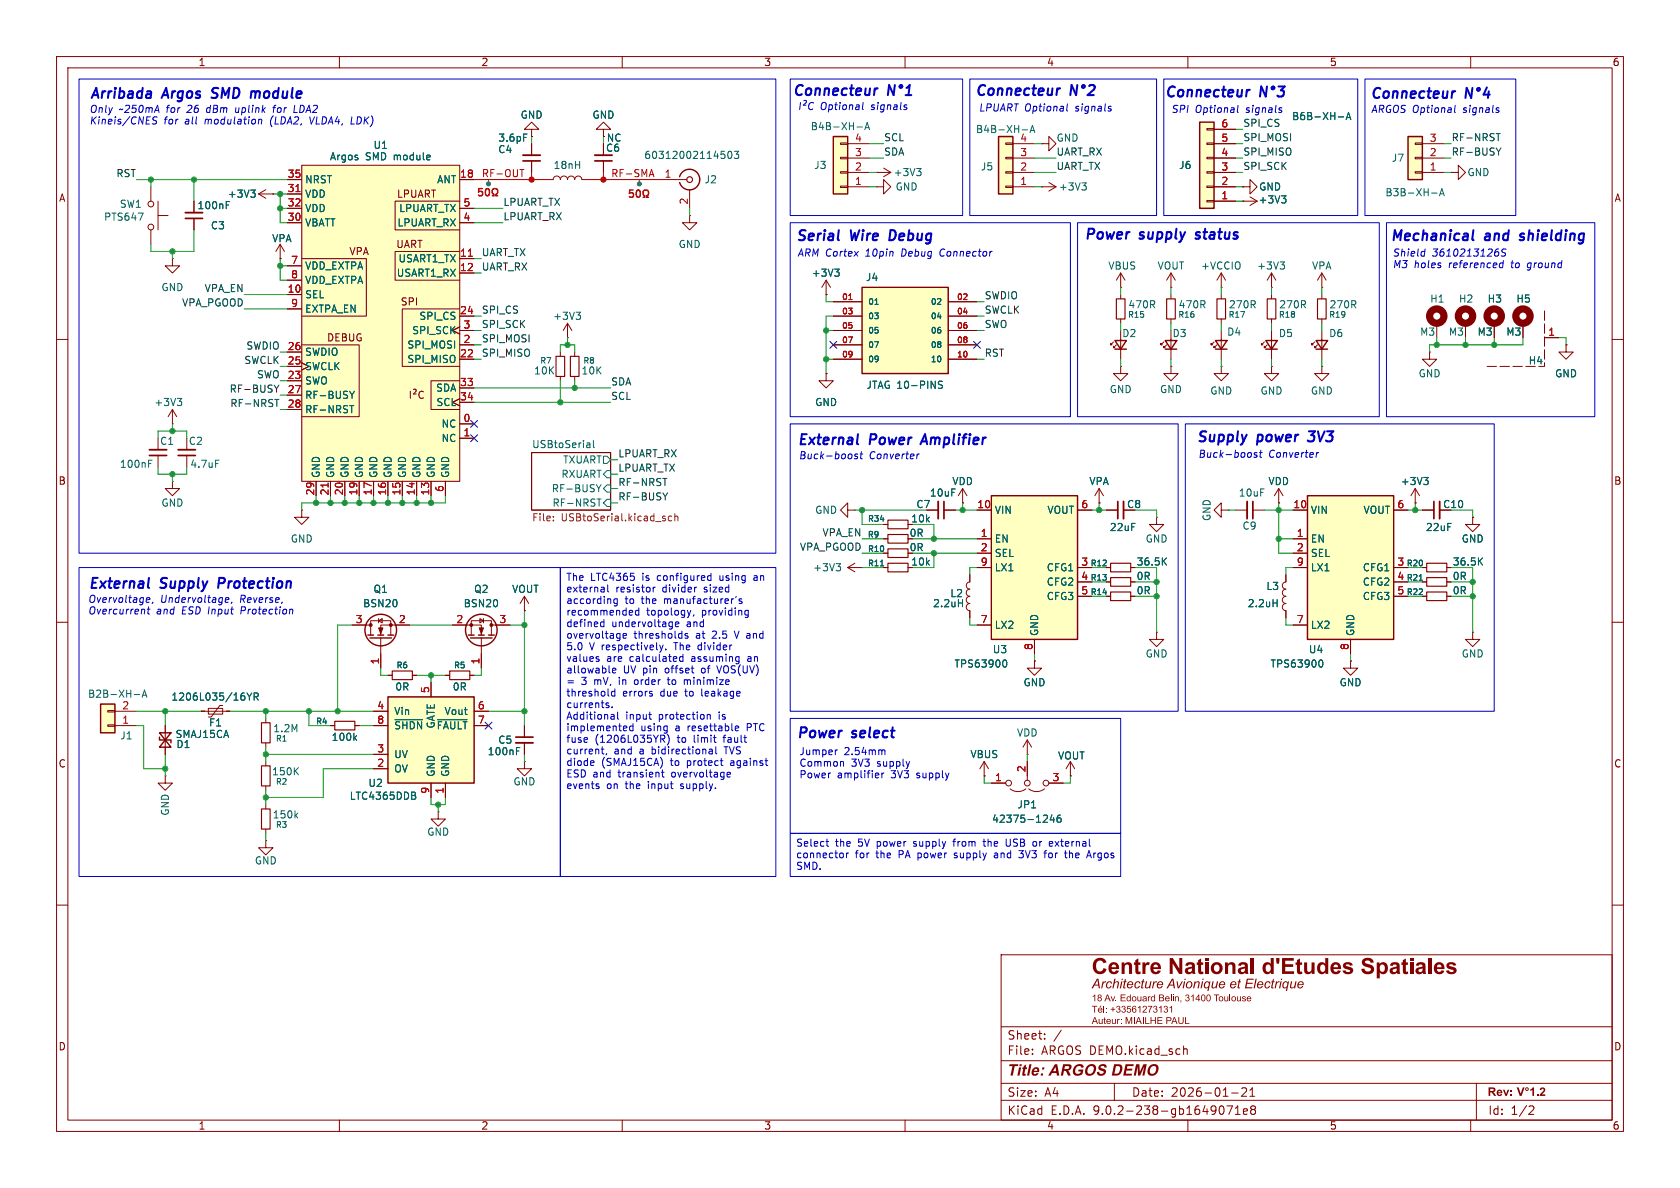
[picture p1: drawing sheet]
<svg xmlns="http://www.w3.org/2000/svg" width="297mm" height="210mm" viewBox="0 0 297 210" stroke-linecap="round" stroke-linejoin="round" font-family="sans-serif">
<defs><g id="words">
<text font-size="3.9" fill="#840000" x="193" y="173.2">Centre National d'Etudes Spatiales</text>
<text font-size="2.8" fill="#840000" x="178" y="190.9">Title: ARGOS DEMO</text>
<g font-size="2.5" fill="#0000c2">
<text x="15.7" y="17.9">Arribada</text>
<text x="28.8" y="17.9">Argos</text>
<text x="38.1" y="17.9">SMD</text>
<text x="45.7" y="17.9">module</text>
<text x="139.9" y="17.4">Connecteur</text>
<text x="172.2" y="17.4">Connecteur</text>
<text x="205.7" y="17.7">Connecteur</text>
<text x="242" y="17.9">Connecteur</text>
<text x="140.5" y="43.1">Serial</text>
<text x="150.3" y="43.1">Wire</text>
<text x="157.9" y="43.1">Debug</text>
<text x="191.5" y="42.8">Power</text>
<text x="201.4" y="42.8">supply</text>
<text x="212.1" y="42.8">status</text>
<text x="245.6" y="43.1">Mechanical</text>
<text x="262.5" y="43.1">and</text>
<text x="269.4" y="43.1">shielding</text>
<text x="140.8" y="79.2">External</text>
<text x="153.7" y="79.2">Power</text>
<text x="163.6" y="79.2">Amplifier</text>
<text x="211.4" y="78.6">Supply</text>
<text x="222.2" y="78.6">power</text>
<text x="232" y="78.6">3V3</text>
<text x="15.4" y="104.6">External</text>
<text x="28.3" y="104.6">Supply</text>
<text x="39.2" y="104.6">Protection</text>
<text x="140.7" y="131">Power</text>
<text x="150.6" y="131">select</text>
</g>
<text font-size="2.4" fill="#840000" x="193" y="175.3">Architecture Avionique et Electrique</text>
<g font-size="2.1" fill="#840000">
<text x="178" y="184">Sheet:</text>
<text x="178" y="186.7">File:</text>
<text x="184.1" y="186.7">ARGOS DEMO.kicad_sch</text>
<text x="178" y="197.3">KiCad</text>
<text x="178" y="194.1">Size:</text>
<text x="184.7" y="194.1">A4</text>
<text x="185.7" y="197.3">E.D.A.</text>
<text x="193.3" y="197.3">9.0.2-238-gb1649071e8</text>
<text x="200" y="194.1">Date:</text>
<text x="207" y="194.1">2026-01-21</text>
<text x="263" y="197.3">Id:</text>
<text x="267.1" y="197.3">1/2</text>
</g>
<g font-size="1.8" fill="#840000">
<text x="35" y="11.9">1</text>
<text x="85" y="11.9">2</text>
<text x="135" y="11.9">3</text>
<text x="185" y="11.9">4</text>
<text x="235" y="11.9">5</text>
<text x="285" y="11.9">6</text>
<text x="107" y="27">C6</text>
<text x="10.3" y="35.9">A</text>
<text x="70.1" y="35.2">LPUART</text>
<text x="285.3" y="35.9">A</text>
<text x="61.7" y="45.3">VPA</text>
<text x="70" y="44">UART</text>
<text x="70.7" y="54.2">SPI</text>
<text x="57.7" y="60.6">DEBUG</text>
<text x="10.3" y="85.9">B</text>
<text x="285.3" y="85.9">B</text>
<text x="160.7" y="95.1">0R</text>
<text x="199.1" y="90">C8</text>
<text x="255" y="90">C10</text>
<text x="160.7" y="97.6">0R</text>
<text x="10.3" y="135.9">C</text>
<text x="285.3" y="135.9">C</text>
<text x="10.3" y="185.9">D</text>
<text x="285.3" y="185.9">D</text>
<text x="35" y="199.9">1</text>
<text x="85" y="199.9">2</text>
<text x="135" y="199.9">3</text>
<text x="185" y="199.9">4</text>
<text x="235" y="199.9">5</text>
<text x="285" y="199.9">6</text>
</g>
<g font-size="1.8" fill="#0000c2">
<text x="15.7" y="20.2">Only</text>
<text x="15.7" y="22.2">Kineis/CNES</text>
<text x="21" y="20.2">~250mA</text>
<text x="29" y="22.2">for</text>
<text x="29.5" y="20.2">for</text>
<text x="32.8" y="22.2">all</text>
<text x="33.4" y="20.2">26</text>
<text x="36.4" y="22.2">modulation</text>
<text x="36.9" y="20.2">dBm</text>
<text x="42.2" y="20.2">uplink</text>
<text x="48.2" y="22.2">(LDA2,</text>
<text x="49.1" y="20.2">for</text>
<text x="53" y="20.2">LDA2</text>
<text x="55.4" y="22.2">VLDA4,</text>
<text x="62.9" y="22.2">LDK)</text>
<text x="145" y="19.7">Optional</text>
<text x="154.1" y="19.7">signals</text>
<text x="173" y="19.9">LPUART Optional</text>
<text x="190.2" y="19.9">signals</text>
<text x="207" y="20.2">SPI</text>
<text x="211.3" y="20.2">Optional</text>
<text x="220.4" y="20.2">signals</text>
<text x="242.3" y="20.2">ARGOS Optional</text>
<text x="258.7" y="20.2">signals</text>
<text x="140.9" y="45.6">ARM Cortex</text>
<text x="153.1" y="45.6">10pin</text>
<text x="159.6" y="45.6">Debug</text>
<text x="166.6" y="45.6">Connector</text>
<text x="246.1" y="45.6">Shield</text>
<text x="246.1" y="47.6">M3</text>
<text x="250" y="47.6">holes</text>
<text x="253.2" y="45.6">3610213126S</text>
<text x="256.2" y="47.6">referenced</text>
<text x="267.4" y="47.6">to</text>
<text x="270.5" y="47.6">ground</text>
<text x="141.1" y="81.4">Buck-boost</text>
<text x="153.6" y="81.4">Converter</text>
<text x="211.8" y="81.1">Buck-boost</text>
<text x="224.2" y="81.1">Converter</text>
<text x="15.5" y="106.8">Overvoltage,</text>
<text x="28.4" y="106.8">Undervoltage,</text>
<text x="42.5" y="106.8">Reverse,</text>
<text x="100" y="103">The</text>
<text x="100" y="105.1">external</text>
<text x="100" y="107.1">according</text>
<text x="104.4" y="103">LTC4365</text>
<text x="108.9" y="105.1">resistor</text>
<text x="110.5" y="107.1">to</text>
<text x="113.5" y="107.1">the</text>
<text x="113.7" y="103">is</text>
<text x="116.5" y="103">configured</text>
<text x="117.2" y="105.1">divider</text>
<text x="117.7" y="107.1">manufacturer's</text>
<text x="124.8" y="105.1">sized</text>
<text x="127.7" y="103">using</text>
<text x="133.9" y="103">an</text>
<text x="15.5" y="108.8">Overcurrent</text>
<text x="27.6" y="108.8">and</text>
<text x="32.3" y="108.8">ESD Input</text>
<text x="43.1" y="108.8">Protection</text>
<text x="100" y="109.1">recommended</text>
<text x="100" y="111.2">defined</text>
<text x="100" y="113.2">overvoltage</text>
<text x="108.1" y="111.2">undervoltage</text>
<text x="112.1" y="113.2">thresholds</text>
<text x="114.3" y="109.1">topology,</text>
<text x="121.5" y="111.2">and</text>
<text x="123.2" y="113.2">at</text>
<text x="124.2" y="109.1">providing</text>
<text x="126.2" y="113.2">2.5</text>
<text x="130.4" y="113.2">V and</text>
<text x="100" y="115.3">5.0</text>
<text x="100" y="117.3">values</text>
<text x="100" y="119.4">allowable</text>
<text x="104.2" y="115.3">V respectively.</text>
<text x="107.2" y="117.3">are</text>
<text x="110.2" y="119.4">UV pin</text>
<text x="111.4" y="117.3">calculated</text>
<text x="117.9" y="119.4">offset</text>
<text x="119.5" y="115.3">The</text>
<text x="122.5" y="117.3">assuming</text>
<text x="123.9" y="115.3">divider</text>
<text x="124.5" y="119.4">of</text>
<text x="127.5" y="119.4">VOS(UV)</text>
<text x="132.6" y="117.3">an</text>
<text x="100" y="121.4">=</text>
<text x="100" y="123.5">threshold</text>
<text x="100" y="125.5">currents.</text>
<text x="102.8" y="121.4">3</text>
<text x="105.1" y="121.4">mV,</text>
<text x="109.7" y="121.4">in</text>
<text x="110.1" y="123.5">errors</text>
<text x="112.6" y="121.4">order</text>
<text x="116.9" y="123.5">due</text>
<text x="118.7" y="121.4">to</text>
<text x="121.4" y="123.5">to</text>
<text x="121.8" y="121.4">minimize</text>
<text x="124.5" y="123.5">leakage</text>
<text x="100" y="127.5">Additional</text>
<text x="100" y="129.6">implemented</text>
<text x="100" y="131.6">fuse</text>
<text x="105.2" y="131.6">(1206L035YR)</text>
<text x="110.6" y="127.5">input</text>
<text x="113.3" y="129.6">using</text>
<text x="116.6" y="127.5">protection</text>
<text x="119.5" y="129.6">a</text>
<text x="119.9" y="131.6">to</text>
<text x="121.8" y="129.6">resettable</text>
<text x="122.9" y="131.6">limit</text>
<text x="127.4" y="127.5">is</text>
<text x="128.4" y="131.6">fault</text>
<text x="132.5" y="129.6">PTC</text>
<text x="100" y="133.7">current,</text>
<text x="100" y="135.7">diode</text>
<text x="100" y="137.8">ESD and</text>
<text x="106.3" y="135.7">(SMAJ15CA)</text>
<text x="108.6" y="133.7">and</text>
<text x="109.4" y="137.8">transient</text>
<text x="113.2" y="133.7">a</text>
<text x="115.5" y="133.7">bidirectional</text>
<text x="118.7" y="135.7">to</text>
<text x="119" y="137.8">overvoltage</text>
<text x="121.7" y="135.7">protect</text>
<text x="128.6" y="133.7">TVS</text>
<text x="129.6" y="135.7">against</text>
<text x="141.2" y="133.7">Jumper</text>
<text x="141.2" y="135.8">Common</text>
<text x="141.2" y="137.8">Power</text>
<text x="148" y="137.8">amplifier</text>
<text x="149.2" y="133.7">2.54mm</text>
<text x="150.5" y="135.8">3V3</text>
<text x="155.2" y="135.8">supply</text>
<text x="157.7" y="137.8">3V3</text>
<text x="162.4" y="137.8">supply</text>
<text x="100" y="139.8">events</text>
<text x="107.2" y="139.8">on</text>
<text x="110.7" y="139.8">the</text>
<text x="114.8" y="139.8">input</text>
<text x="120.8" y="139.8">supply.</text>
<text x="140.7" y="150">Select</text>
<text x="147.7" y="150">the</text>
<text x="151.8" y="150">5V</text>
<text x="155.3" y="150">power</text>
<text x="162" y="150">supply</text>
<text x="169.2" y="150">from</text>
<text x="174.8" y="150">the</text>
<text x="178.9" y="150">USB</text>
<text x="183.9" y="150">or</text>
<text x="187" y="150">external</text>
<text x="140.7" y="152">connector</text>
<text x="140.7" y="154.1">SMD.</text>
<text x="151.2" y="152">for</text>
<text x="155" y="152">the</text>
<text x="159.2" y="152">PA power</text>
<text x="169.4" y="152">supply</text>
<text x="176.6" y="152">and</text>
<text x="181.3" y="152">3V3</text>
<text x="185.9" y="152">for</text>
<text x="189.8" y="152">the</text>
<text x="193.9" y="152">Argos</text>
</g>
<g font-size="1.8" fill="#006464">
<text x="91.9" y="21.2">GND</text>
<text x="104.6" y="21.2">GND</text>
<text x="143.2" y="23.2">B4B-XH-A</text>
<text x="172.4" y="23.7">B4B-XH-A</text>
<text x="228.3" y="21.4">B6B-XH-A</text>
<text x="58.2" y="28.5">Argos</text>
<text x="64.6" y="28.5">SMD module</text>
<text x="65.9" y="26.5">U1</text>
<text x="88" y="27.3">C4</text>
<text x="88" y="25.2">3.6pF</text>
<text x="107.2" y="25.2">NC</text>
<text x="113.8" y="28.3">60312002114503</text>
<text x="186.7" y="25.2">GND</text>
<text x="246" y="28.8">J7</text>
<text x="40.2" y="35.2">+3V3</text>
<text x="53.8" y="32.6">NRST</text>
<text x="53.8" y="35.2">VDD</text>
<text x="77.2" y="32.6">ANT</text>
<text x="97.8" y="30.1">18nH</text>
<text x="124.5" y="32.6">J2</text>
<text x="143.8" y="30.1">J3</text>
<text x="157.9" y="31.3">+3V3</text>
<text x="158.2" y="33.9">GND</text>
<text x="173.3" y="30.3">J5</text>
<text x="187.1" y="33.9">+3V3</text>
<text x="208.4" y="30.1">J6</text>
<text x="222.5" y="33.9">GND</text>
<text x="244.8" y="34.9">B3B-XH-A</text>
<text x="259.3" y="31.3">GND</text>
<text x="18.3" y="39.2">PTS647</text>
<text x="21.1" y="36.9">SW1</text>
<text x="34.8" y="37.2">100nF</text>
<text x="37.2" y="40.7">C3</text>
<text x="53.8" y="37.7">VDD</text>
<text x="53.8" y="40.2">VBATT</text>
<text x="70.2" y="40.2">LPUART_RX</text>
<text x="70.5" y="37.7">LPUART_TX</text>
<text x="222.4" y="36.2">+3V3</text>
<text x="48" y="43">VPA</text>
<text x="53.8" y="47.9">VDD_EXTPA</text>
<text x="70.3" y="46.6">USART1_TX</text>
<text x="119.9" y="44">GND</text>
<text x="195.8" y="47.9">VBUS</text>
<text x="204.5" y="47.9">VOUT</text>
<text x="212.2" y="47.9">+VCCIO</text>
<text x="222.1" y="47.9">+3V3</text>
<text x="231.9" y="47.9">VPA</text>
<text x="28.4" y="51.7">GND</text>
<text x="53.8" y="50.4">VDD_EXTPA</text>
<text x="53.8" y="52.9">SEL</text>
<text x="70" y="49.1">USART1_RX</text>
<text x="143.4" y="49.1">+3V3</text>
<text x="153" y="49.9">J4</text>
<text x="252.7" y="53.7">H1</text>
<text x="257.8" y="53.7">H2</text>
<text x="262.9" y="53.7">H3</text>
<text x="268" y="53.7">H5</text>
<text x="53.8" y="55.5">EXTPA_EN</text>
<text x="72.8" y="59.3">SPI_SCK</text>
<text x="74" y="56.7">SPI_CS</text>
<text x="97.7" y="56.7">+3V3</text>
<text x="198.3" y="59.8">D2</text>
<text x="199.4" y="54.7">470R</text>
<text x="207.2" y="59.8">D3</text>
<text x="208.3" y="54.7">470R</text>
<text x="216.8" y="59.5">D4</text>
<text x="217.2" y="54.7">270R</text>
<text x="226" y="59.8">D5</text>
<text x="226" y="54.7">270R</text>
<text x="234.9" y="59.8">D6</text>
<text x="234.9" y="54.7">270R</text>
<text x="251" y="59.5">M3</text>
<text x="256" y="59.5">M3</text>
<text x="261.1" y="59.5">M3</text>
<text x="266.2" y="59.5">M3</text>
<text x="53.8" y="63.1">SWDIO</text>
<text x="53.8" y="65.6">SWCLK</text>
<text x="71.9" y="61.8">SPI_MOSI</text>
<text x="71.9" y="64.4">SPI_MISO</text>
<text x="270.2" y="64.6">H4</text>
<text x="27.2" y="72">+3V3</text>
<text x="53.8" y="68.2">SWO</text>
<text x="53.8" y="70.7">RF-BUSY</text>
<text x="77" y="69.4">SDA</text>
<text x="77.1" y="72">SCL</text>
<text x="94.3" y="66.4">10K</text>
<text x="102.7" y="66.4">10K</text>
<text x="144" y="72">GND</text>
<text x="153.1" y="68.9">JTAG 10-PINS</text>
<text x="196.1" y="69.7">GND</text>
<text x="205" y="69.7">GND</text>
<text x="213.9" y="70">GND</text>
<text x="222.8" y="70">GND</text>
<text x="231.6" y="70">GND</text>
<text x="250.7" y="66.9">GND</text>
<text x="274.8" y="66.9">GND</text>
<text x="53.8" y="73.3">RF-NRST</text>
<text x="78" y="75.8">NC</text>
<text x="21.1" y="82.9">100nF</text>
<text x="28.2" y="78.8">C1</text>
<text x="33.3" y="78.8">C2</text>
<text x="33.5" y="82.9">4.7uF</text>
<text x="78" y="78.3">NC</text>
<text x="94" y="79.3">USBtoSerial</text>
<text x="99.5" y="82.1">TXUART</text>
<text x="28.4" y="89.8">GND</text>
<text x="56.7" y="84.6" transform="rotate(-90 56.7 84.6)">GND</text>
<text x="59.3" y="84.6" transform="rotate(-90 59.3 84.6)">GND</text>
<text x="61.8" y="84.6" transform="rotate(-90 61.8 84.6)">GND</text>
<text x="64.4" y="84.6" transform="rotate(-90 64.4 84.6)">GND</text>
<text x="66.9" y="84.6" transform="rotate(-90 66.9 84.6)">GND</text>
<text x="69.4" y="84.6" transform="rotate(-90 69.4 84.6)">GND</text>
<text x="72" y="84.6" transform="rotate(-90 72 84.6)">GND</text>
<text x="74.5" y="84.6" transform="rotate(-90 74.5 84.6)">GND</text>
<text x="77.1" y="84.6" transform="rotate(-90 77.1 84.6)">GND</text>
<text x="79.6" y="84.6" transform="rotate(-90 79.6 84.6)">GND</text>
<text x="97.5" y="87.2">RF-BUSY</text>
<text x="97.6" y="89.8">RF-NRST</text>
<text x="99.2" y="84.7">RXUART</text>
<text x="164.3" y="88">10uF</text>
<text x="168.3" y="86">VDD</text>
<text x="192.5" y="86">VPA</text>
<text x="218.9" y="88">10uF</text>
<text x="224.1" y="86">VDD</text>
<text x="247.5" y="86">+3V3</text>
<text x="144" y="91">GND</text>
<text x="161" y="92.6">10k</text>
<text x="161.9" y="90">C7</text>
<text x="175.8" y="91">VIN</text>
<text x="185.1" y="91">VOUT</text>
<text x="196.1" y="94.1">22uF</text>
<text x="214.2" y="92.2" transform="rotate(-90 214.2 92.2)">GND</text>
<text x="219.6" y="93.8">C9</text>
<text x="231.6" y="91">VIN</text>
<text x="241" y="91">VOUT</text>
<text x="252" y="94.1">22uF</text>
<text x="51.3" y="96.1">GND</text>
<text x="143.7" y="101.2">+3V3</text>
<text x="161" y="100.2">10k</text>
<text x="175.8" y="96.1">EN</text>
<text x="175.8" y="98.7">SEL</text>
<text x="175.8" y="101.2">LX1</text>
<text x="185" y="101.2">CFG1</text>
<text x="200.9" y="100.2">36.5K</text>
<text x="202.4" y="96.1">GND</text>
<text x="231.6" y="96.1">EN</text>
<text x="231.6" y="98.7">SEL</text>
<text x="231.6" y="101.2">LX1</text>
<text x="240.8" y="101.2">CFG1</text>
<text x="256.7" y="100.2">36.5K</text>
<text x="258.3" y="96.1">GND</text>
<text x="64.1" y="107.5">BSN20</text>
<text x="65.9" y="105">Q1</text>
<text x="81.9" y="107.5">BSN20</text>
<text x="83.7" y="105">Q2</text>
<text x="90.4" y="105">VOUT</text>
<text x="164.9" y="107.5">2.2uH</text>
<text x="167.9" y="105.8">L2</text>
<text x="185" y="103.7">CFG2</text>
<text x="185" y="106.3">CFG3</text>
<text x="200.8" y="102.7">0R</text>
<text x="200.8" y="105.3">0R</text>
<text x="220.5" y="107.5">2.2uH</text>
<text x="223.8" y="104.5">L3</text>
<text x="240.8" y="103.7">CFG2</text>
<text x="240.8" y="106.3">CFG3</text>
<text x="256.7" y="105.3">0R</text>
<text x="256.7" y="102.7">0R</text>
<text x="175.8" y="111.4">LX2</text>
<text x="183.7" y="112.5" transform="rotate(-90 183.7 112.5)">GND</text>
<text x="231.6" y="111.4">LX2</text>
<text x="239.6" y="112.5" transform="rotate(-90 239.6 112.5)">GND</text>
<text x="168.6" y="118.2">TPS63900</text>
<text x="175.4" y="115.7">U3</text>
<text x="202.4" y="116.4">GND</text>
<text x="224.5" y="118.2">TPS63900</text>
<text x="231.3" y="115.7">U4</text>
<text x="258.3" y="116.4">GND</text>
<text x="15.5" y="123.5">B2B-XH-A</text>
<text x="30.2" y="124.1">1206L035/16YR</text>
<text x="69.8" y="122.3">0R</text>
<text x="79.9" y="122.3">0R</text>
<text x="180.8" y="121.5">GND</text>
<text x="236.7" y="121.5">GND</text>
<text x="21.2" y="130.9">J1</text>
<text x="30.9" y="130.7">SMAJ15CA</text>
<text x="36.8" y="128.6">F1</text>
<text x="48.2" y="129.6">1.2M</text>
<text x="58.5" y="131.2">100k</text>
<text x="69.6" y="126.6">Vin</text>
<text x="69.6" y="129.1">~{SHDN}~{FAULT}</text>
<text x="77.1" y="128.9" transform="rotate(-90 77.1 128.9)">GATE</text>
<text x="78.5" y="126.6">Vout</text>
<text x="88" y="131.7">C5</text>
<text x="179.7" y="130.4">VDD</text>
<text x="31.1" y="132.4">D1</text>
<text x="48" y="137.3">150K</text>
<text x="69.6" y="134.2">UV</text>
<text x="69.6" y="136.8">OV</text>
<text x="77.1" y="137.4" transform="rotate(-90 77.1 137.4)">GND</text>
<text x="79.6" y="137.4" transform="rotate(-90 79.6 137.4)">GND</text>
<text x="86.1" y="133.7">100nF</text>
<text x="171.5" y="134.2">VBUS</text>
<text x="187" y="134.5">VOUT</text>
<text x="61.7" y="141.6">LTC4365DDB</text>
<text x="65" y="139.3">U2</text>
<text x="90.7" y="139">GND</text>
<text x="179.8" y="143.1">JP1</text>
<text x="30.1" y="144.3" transform="rotate(-90 30.1 144.3)">GND</text>
<text x="48.1" y="144.9">150k</text>
<text x="75.4" y="147.9">GND</text>
<text x="175.3" y="145.6">42375-1246</text>
<text x="45" y="153">GND</text>
</g>
<g font-size="1.8" fill="#a90000">
<text x="215.8" y="22.6">6</text>
<text x="151.1" y="27.7">3</text>
<text x="151.1" y="25.1">4</text>
<text x="180.3" y="27.7">3</text>
<text x="180.3" y="25.1">4</text>
<text x="215.8" y="27.7">4</text>
<text x="215.8" y="25.1">5</text>
<text x="252.7" y="27.7">2</text>
<text x="252.7" y="25.1">3</text>
<text x="50.8" y="31.5">35</text>
<text x="50.8" y="34">31</text>
<text x="81.2" y="31.5">18</text>
<text x="117.4" y="31.5">1</text>
<text x="151.1" y="32.8">1</text>
<text x="151.1" y="30.2">2</text>
<text x="180.3" y="32.8">1</text>
<text x="180.3" y="30.2">2</text>
<text x="215.8" y="35.3">1</text>
<text x="215.8" y="32.8">2</text>
<text x="215.8" y="30.2">3</text>
<text x="252.7" y="30.2">1</text>
<text x="50.8" y="36.6">32</text>
<text x="50.8" y="39.1">30</text>
<text x="81.8" y="36.6">5</text>
<text x="81.8" y="39.1">4</text>
<text x="121.7" y="36.3" transform="rotate(-90 121.7 36.3)">2</text>
<text x="51.4" y="46.7">7</text>
<text x="81.2" y="45.5">11</text>
<text x="50.8" y="51.8">10</text>
<text x="51.4" y="49.3">8</text>
<text x="81.2" y="48">12</text>
<text x="51.4" y="54.4">9</text>
<text x="81.2" y="55.6">24</text>
<text x="81.8" y="58.2">3</text>
<text x="273.6" y="59.4">1</text>
<text x="50.8" y="62">26</text>
<text x="50.8" y="64.5">25</text>
<text x="81.2" y="63.2">22</text>
<text x="81.8" y="60.7">2</text>
<text x="50.8" y="69.6">27</text>
<text x="50.8" y="67.1">23</text>
<text x="81.2" y="68.3">33</text>
<text x="81.2" y="70.9">34</text>
<text x="50.8" y="72.1">28</text>
<text x="81.8" y="74.7">0</text>
<text x="81.8" y="77.2">1</text>
<text x="55.6" y="87.7" transform="rotate(-90 55.6 87.7)">29</text>
<text x="58.2" y="87.7" transform="rotate(-90 58.2 87.7)">21</text>
<text x="60.7" y="87.7" transform="rotate(-90 60.7 87.7)">20</text>
<text x="63.2" y="87.7" transform="rotate(-90 63.2 87.7)">19</text>
<text x="65.8" y="87.7" transform="rotate(-90 65.8 87.7)">17</text>
<text x="68.3" y="87.7" transform="rotate(-90 68.3 87.7)">16</text>
<text x="70.9" y="87.7" transform="rotate(-90 70.9 87.7)">15</text>
<text x="73.4" y="87.7" transform="rotate(-90 73.4 87.7)">14</text>
<text x="75.9" y="87.7" transform="rotate(-90 75.9 87.7)">13</text>
<text x="78.5" y="87.1" transform="rotate(-90 78.5 87.1)">6</text>
<text x="172.7" y="89.9">10</text>
<text x="191.1" y="89.9">6</text>
<text x="228.6" y="89.9">10</text>
<text x="246.9" y="89.9">6</text>
<text x="173.3" y="95">1</text>
<text x="229.2" y="95">1</text>
<text x="173.3" y="97.5">2</text>
<text x="173.3" y="100.1">9</text>
<text x="191.1" y="100.1">3</text>
<text x="229.2" y="97.5">2</text>
<text x="229.2" y="100.1">9</text>
<text x="246.9" y="100.1">3</text>
<text x="191.1" y="102.6">4</text>
<text x="191.1" y="105.2">5</text>
<text x="246.9" y="102.6">4</text>
<text x="246.9" y="105.2">5</text>
<text x="62.8" y="110.2">3</text>
<text x="70.4" y="110.2">2</text>
<text x="80.6" y="110.2">2</text>
<text x="88.2" y="110.2">3</text>
<text x="173.3" y="110.2">7</text>
<text x="229.2" y="110.2">7</text>
<text x="67.1" y="117.5" transform="rotate(-90 67.1 117.5)">1</text>
<text x="84.8" y="117.5" transform="rotate(-90 84.8 117.5)">1</text>
<text x="182.6" y="115" transform="rotate(-90 182.6 115)">8</text>
<text x="238.5" y="115" transform="rotate(-90 238.5 115)">8</text>
<text x="21.5" y="125.5">2</text>
<text x="66.6" y="125.5">4</text>
<text x="75.9" y="122.6" transform="rotate(-90 75.9 122.6)">5</text>
<text x="84.4" y="125.5">6</text>
<text x="21.5" y="128">1</text>
<text x="66.6" y="128">8</text>
<text x="84.4" y="128">7</text>
<text x="66.6" y="133.1">3</text>
<text x="66.6" y="135.6">2</text>
<text x="181.4" y="136.6" transform="rotate(-90 181.4 136.6)">2</text>
<text x="75.9" y="140.4" transform="rotate(-90 75.9 140.4)">9</text>
<text x="78.5" y="140.4" transform="rotate(-90 78.5 140.4)">1</text>
<text x="175.8" y="138.2">1</text>
<text x="186" y="138.2">3</text>
</g>
<g font-size="1.8" fill="#0f0f0f">
<text x="219.7" y="22.5">SPI_CS</text>
<text x="156.2" y="27.6">SDA</text>
<text x="156.2" y="25.1">SCL</text>
<text x="186.7" y="27.6">UART_RX</text>
<text x="219.7" y="27.6">SPI_MISO</text>
<text x="219.7" y="25.1">SPI_MOSI</text>
<text x="256.5" y="27.6">RF-BUSY</text>
<text x="256.5" y="25.1">RF-NRST</text>
<text x="20.5" y="31.4">RST</text>
<text x="186.7" y="30.1">UART_TX</text>
<text x="219.7" y="30.1">SPI_SCK</text>
<text x="88.9" y="39">LPUART_RX</text>
<text x="88.9" y="36.5">LPUART_TX</text>
<text x="85.1" y="45.4">UART_TX</text>
<text x="85.1" y="47.9">UART_RX</text>
<text x="36.1" y="51.7">VPA_EN</text>
<text x="174" y="53">SWDIO</text>
<text x="32.1" y="54.3">VPA_PGOOD</text>
<text x="85.1" y="58.1">SPI_SCK</text>
<text x="85.1" y="55.5">SPI_CS</text>
<text x="174" y="58.1">SWO</text>
<text x="174" y="55.5">SWCLK</text>
<text x="43.1" y="64.4">SWCLK</text>
<text x="43.5" y="61.9">SWDIO</text>
<text x="85.1" y="63.2">SPI_MISO</text>
<text x="85.1" y="60.6">SPI_MOSI</text>
<text x="174" y="63.2">RST</text>
<text x="40.5" y="69.5">RF-BUSY</text>
<text x="107.9" y="70.8">SCL</text>
<text x="107.9" y="68.2">SDA</text>
<text x="40.6" y="72">RF-NRST</text>
<text x="109.2" y="83.5">LPUART_TX</text>
<text x="109.2" y="80.9">LPUART_RX</text>
<text x="109.2" y="88.6">RF-BUSY</text>
<text x="109.2" y="86">RF-NRST</text>
<text x="145.3" y="94.9">VPA_EN</text>
<text x="141.3" y="97.4">VPA_PGOOD</text>
</g>
<g font-size="1.8" fill="#f00">
<text x="85.1" y="31.4">RF-OUT</text>
<text x="107.9" y="31.4">RF-SMA</text>
</g>
<text font-size="1.8" fill="#009600" x="45.3" y="67">SWO 23</text>
<g font-size="1.8" fill="#725600">
<text x="94" y="92.5">File:</text>
<text x="99.2" y="92.5">USBtoSerial.kicad_sch</text>
</g>
<g font-size="1.7" fill="#840000">
<text x="193" y="177.4">18 Av. Edouard Belin, 31400 Toulouse</text>
<text x="196.3" y="179.4">+33561273131</text>
<text x="193" y="181.4">Auteur: MIAILHE PAUL</text>
</g>
<g font-size="1.4" fill="#a90000">
<text x="148.8" y="53.1">01</text>
<text x="169.1" y="53.1">02</text>
<text x="148.8" y="55.6">03</text>
<text x="148.8" y="58.2">05</text>
<text x="169.1" y="55.6">04</text>
<text x="169.1" y="58.2">06</text>
<text x="148.8" y="60.7">07</text>
<text x="148.8" y="63.2">09</text>
<text x="169.1" y="60.7">08</text>
<text x="169.1" y="63.2">10</text>
</g>
<g font-size="1.4" fill="#006464">
<text x="153.4" y="54.1">01</text>
<text x="153.4" y="56.6">03</text>
<text x="153.4" y="59.2">05</text>
<text x="164.4" y="54.1">02</text>
<text x="164.4" y="56.6">04</text>
<text x="164.4" y="59.2">06</text>
<text x="199.3" y="56.4">R15</text>
<text x="208.2" y="56.4">R16</text>
<text x="217.1" y="56.4">R17</text>
<text x="226" y="56.4">R18</text>
<text x="234.9" y="56.4">R19</text>
<text x="95.4" y="64.5">R7</text>
<text x="103" y="64.5">R8</text>
<text x="153.4" y="61.7">07</text>
<text x="153.4" y="64.2">09</text>
<text x="164.4" y="61.7">08</text>
<text x="164.4" y="64.2">10</text>
<text x="153.3" y="95.2">R9</text>
<text x="153.3" y="92.4">R34</text>
<text x="153.3" y="97.8">R10</text>
<text x="153.3" y="100.3">R11</text>
<text x="192.7" y="100.3">R12</text>
<text x="248.6" y="100.3">R20</text>
<text x="192.7" y="102.8">R13</text>
<text x="192.7" y="105.4">R14</text>
<text x="248.6" y="105.4">R22</text>
<text x="248.6" y="102.8">R21</text>
<text x="70" y="118.3">R6</text>
<text x="80.2" y="118.3">R5</text>
<text x="48.7" y="131.3">R1</text>
<text x="55.8" y="128.2">R4</text>
<text x="48.7" y="138.9">R2</text>
<text x="48.7" y="146.5">R3</text>
</g>
</g></defs>
<g fill="none" stroke="#840000" stroke-width=".18">
<path d="M10 10h277v190h-277zM12 12h273v186h-273zM60 10v2M110 10v2M160 10v2M210 10v2M260 10v2M10 60h2M285 60h2M10 110h2M285 110h2M10 160h2"/>
<path d="M177 168.8h108v29.2h-108zM285 160h2M60 198v2M110 198v2M160 198v2M177 194.5h108M177 191.5h108M210 198v2M216.2 195.6l.2 .5-.2 .8M216.9 195.5h1l-.7 1.5M217.7 193.2h1.2M218.4 197h.8"/>
<path d="M218.4 195.9l.4-.4v1.5M219.5 192.4l.6-.1 .2 .1 .1 .3-.9 1.1h.9M219.8 196.5l.7-.1v-.3l-.5-.1-.2 .2 .1 .7h.6M221 193.8h.8M221 192.7l.4-.4v1.5M221.4 196.1l-.3-.2 .3-.4 .4 .1 .2 .2-.3 .3M221.4 196.1l-.3 .3 .1 .5 .2 .1 .4-.1 .2-.2-.1-.4-.2-.2M221.4 196.1h.3M260 198v2"/>
</g>
<g fill="#840000">
<path d="M263.2 192.2h.6a.44 .44 0 0 1 .6 .3 .44 .44 0 0 1-.4 .6l.5 .6h-.4l-.3-.5-.3-.1v.6h-.3v-.8l.8-.1 .1-.1-.2-.2h-.4v.4h-.3z"/>
<path d="M264.7 192.8a.52 .52 0 0 1 .7-.1 .52 .52 0 0 1 .2 .6h-.7a.22 .22 0 0 0 .1 .2 .22 .22 0 0 0 .3-.1h.3a.53 .53 0 0 1-.7 .3 .53 .53 0 0 1-.3-.6h.7l-.2-.3-.2 .3h-.3z"/>
<path d="M265.7 192.6h.3l.3 .8 .2-.8h.3l-.4 1.1h-.3z"/>
<path d="M267.1 192.6h.2v.3h-.2z"/>
<path d="M267.1 193.4h.2v.3h-.2z"/>
<path d="M268.1 192.2h.4l.3 1.1 .4-1.1h.3l-.5 1.5h-.3z"/>
<path d="M269.7 192.3a.33 .33 0 0 1 .5 .1 .33 .33 0 0 1-.2 .4 .33 .33 0 0 1-.4-.3h.2a.16 .16 0 0 0 .2 .2 .16 .16 0 0 0 0-.3 .16 .16 0 0 0-.2 .1h-.2z"/>
<path d="M270.5 192.6l.5-.4h.2v1.5h-.3v-1.1l-.4 .3z"/>
<path d="M271.7 193.4h.3v.3h-.3z"/>
<path d="M272.3 192.4a.52 .52 0 0 1 .8 0 .52 .52 0 0 1-.3 .8l-.2 .3h.6v.2h-1l.2-.5a.6 .6 0 0 0 .5-.6l-.3-.1-.1 .2h-.3z"/>
</g>
<path d="M177 187.5h108M177 181.5h108M182.5 186.3v.1M182.5 185.5v.1M184.7 183.6v.1M184.7 182.8v.1M187.6 182.1l-1.3 2M209.3 185.5h.5l.1 .9M270.5 195.5l.5 .1 .2 .3-1 1.1h1" fill="none" stroke="#840000" stroke-width=".18"/>
<g fill="#840000">
<path d="M193 177.8h1v.1h-.4v1.1h-.2v-1.1h-.4z"/>
<path d="M194.2 178.2l.2-.1a.41 .41 0 0 1 .5 .5h-.7l.2 .3 .5-.2a.42 .42 0 0 1-.5 .3 .42 .42 0 0 1-.3-.5h.6l-.2-.3-.4 .3z"/>
<path d="M195.1 177.8h.1v1.2h-.1z"/>
<path d="M195.5 178.1h.2v.2h-.2z"/>
<path d="M195.5 178.8h.2v.2h-.2z"/>
</g>
<g fill="none" stroke="#840000" stroke-width=".18">
<path d="M34.3 35.6v2M34.3 38.6v2M96.5 31.8h1.3a.64 .64 0 0 1 .6-.7 .64 .64 0 0 1 .7 .7 .64 .64 0 0 1 .6-.7 .64 .64 0 0 1 .6 .7 .64 .64 0 0 1 .7-.7 .64 .64 0 0 1 .6 .7 .64 .64 0 0 1 .6-.7 .64 .64 0 0 1 .7 .7h1.2M106.7 22.9h1.2l-1.2-1.3-1.3 1.3h1.3v1.2M106.7 24.1h.1M116.8 31.8h4.6M121.9 33.5v3.3M224.8 50.8h.1M224.8 48.3v2.5M224.8 52.1v.7M224.8 56.4v.8M224.8 58.4v5.1"/>
<path d="M224.8 48.3l-.8 1.2M224.8 48.3l.8 1.2M233.7 50.8h.1M233.7 48.3v2.5M233.7 58.4v5.1M233.7 48.3l-.8 1.2M233.7 48.3l.7 1.2M223.5 60.5l-.5 .5v-.3v.3h.3M224 61l-.5 .5v-.3v.3h.3M224.8 64.8v1.2h1.3l-1.3 1.3-1.3-1.3h1.3M224.8 64.8h.1M232.4 60.5l-.5 .5v-.3v.3h.3"/>
<path d="M232.9 61l-.5 .5v-.3v.3h.3M233.7 64.8v1.2h1.2l-1.2 1.3-1.3-1.3h1.3M233.7 64.8h.1M94 80h13.9v10.2h-13.9zM149.9 90.2v-1.3l-1.3 1.3 1.3 1.2v-1.2h1.2M151.1 90.2h.1M156.2 95.3h.8M163.8 90.2h2.1M166.9 90.2h2M170.2 88.9h.1M170.2 86.4l-.8 1.2M170.2 86.4l.7 1.2"/>
<path d="M170.2 86.4v2.5M251.5 90.2h2M171.4 104.1a.64 .64 0 0 0-.6 .7 .64 .64 0 0 0 .6 .6 .64 .64 0 0 0-.6 .7 .64 .64 0 0 0 .6 .6 .63 .63 0 0 0-.6 .6 .63 .63 0 0 0 .6 .7v1.2M171.4 101.6v1.3a.63 .63 0 0 0-.6 .6 .63 .63 0 0 0 .6 .6M47 134.6v.8M47 138.9v.8M197 191.5v3M261 191.5v6.5"/>
</g>
<g fill="none" stroke="#006464" stroke-width=".18">
<path d="M40 36.2h.4M128.1 27.3v.6M128.8 26.8l.2-.1a.68 .68 0 0 1 .4 .7 .68 .68 0 0 1-.4 .6 .84 .84 0 0 1-.2-1.2zM129.8 26.7h.8l-.4 .5 .3 .1v.6l-.1 .1-.6-.1M226.3 46.3h.8l-.4 .5M226.8 46.8l.3 .2v.3l-.3 .3M103.9 78.3h.3l.1 .8M104.3 79.1h-.4M104.3 78.6l-.4 .1M104.9 77.9v1.1l.2 .1M105.4 85.7l.4 .6M105.5 88.2h.8"/>
<path d="M105.8 86.3v.6M106.3 85.7l-.5 .6M106.7 80.6h.6l.6 .7-.6 .6h-.6zM107.3 83.2h.6v1.3h-.6l-.6-.7zM107.3 85.7h.6v1.3h-.6l-.6-.6zM107.3 88.3h.6v1.2h-.6l-.6-.6zM169.4 106.6h.8M170.2 106v1.3M52.2 136.3l.6 .7M52.8 135.7l-.8 .7"/>
</g>
<path d="M97.8 92v.1M97.8 91.3v.1M118.8 91.3l-.4-.1-.3 .3 .2 .5h.5M119.3 91.4l.2-.2 .3 .1v.8M119.3 90.8v1.3" fill="none" stroke="#725600" stroke-width=".18"/>
<path d="M32.8 38.6h3M166.9 88.6v3.1M253.5 88.6v3.1" fill="none" stroke="#840000" stroke-width=".3"/>
<path d="M32.8 37.6h3M165.9 88.6v3.1M254.5 88.6v3.1" fill="none" stroke="#840000" stroke-width=".33"/>
<g fill="none" stroke="#840000" stroke-width=".2">
<path d="M224 52.8h1.6v3.6h-1.6zM157 94.5h3.5v1.5h-3.5zM46.2 135.4h1.6v3.5h-1.6z"/>
<circle cx="121.9" cy="31.8" r=".51"/>
</g>
<path d="M120.1 31.2a1.81 1.81 0 0 1 2.8-1 1.81 1.81 0 0 1 0 3 1.81 1.81 0 0 1-2.7-.9M223.8 60.2h2l-1 1.5zM223.8 61.7h2M232.7 60.2h2l-1 1.5zM232.7 61.7h2" fill="none" stroke="#840000" stroke-width=".25"/>
<path d="M231.1 87.6h15.3v25.4h-15.3z" fill="#ffffc2"/>
<path d="M231.1 87.6h15.3v25.4h-15.3z" fill="none" stroke="#840000" stroke-width=".25"/>
<path d="M256.5 30.5h1.3v-1.3l1.3 1.3-1.3 1.3v-1.3M256.5 30.5h.1M228.6 90.2h2.5M228.6 95.3h2.5M228.6 97.8h2.5M246.4 90.2h2.5M228.6 100.3h2.5M228.6 110.5h2.5M238.8 113v2.6M246.4 100.3h2.5M246.4 102.9h2.5M246.4 105.4h2.5" fill="none" stroke="#840000" stroke-width=".18"/>
<path d="M233.3 116.7h.1a.68 .68 0 0 1 .5 .6 .68 .68 0 0 1-.5 .6h-.1" fill="none" stroke="#006464" stroke-width=".18"/>
<path d="M248.9 24.1h2.6v7.7h-2.6z" fill="#ffffc2"/>
<path d="M248.9 24.1h2.6v7.7h-2.6z" fill="none" stroke="#840000" stroke-width=".25"/>
<g fill="none" stroke="#840000" stroke-width=".18">
<path d="M94 22.9h1.2l-1.2-1.3-1.3 1.3h1.3v1.2M94 24.1h.1M106.7 28.4v2.1M250.2 30.4h1.3v.2h-1.3zM250.2 27.8h1.3v.3h-1.3zM250.2 25.3h1.3v.2h-1.3zM251.5 30.5h3.8M251.5 27.9h3.8M251.5 25.4h3.8M254 57.2v2.5M259.1 57.2v2.5M264.2 57.2v2.5"/>
<path d="M269.2 57.2v2.5M273 59.7h2.6M252.7 62.2v1.3h1.3l-1.3 1.3-1.2-1.3h1.2M252.7 62.2h.1M276.9 61v1.2h1.2l-1.2 1.3-1.3-1.3h1.3M276.9 61h.1M156.2 97.8h.8M156.2 92.7h.8M160.5 92.7h.8"/>
</g>
<path d="M253.1 34.1h1M254.5 34.6l.4-1.3 .4 1.3M254.6 34.3h.6" fill="none" stroke="#006464" stroke-width=".18"/>
<path d="M262.9 64.8h10.1v-10.2" fill="none" stroke="#840000" stroke-width=".18" stroke-dasharray="1.7 .6"/>
<path d="M105.2 28.4h3" fill="none" stroke="#840000" stroke-width=".3"/>
<path d="M105.2 27.4h3" fill="none" stroke="#840000" stroke-width=".33"/>
<g fill="none" stroke="#840000" stroke-width="1.3">
<circle cx="254" cy="55.9" r="1.27"/>
<circle cx="259.1" cy="55.9" r="1.27"/>
<circle cx="264.2" cy="55.9" r="1.27"/>
<circle cx="269.2" cy="55.9" r="1.27"/>
</g>
<path d="M157 97h3.5v1.6h-3.5zM157 91.9h3.5v1.6h-3.5z" fill="none" stroke="#840000" stroke-width=".2"/>
<path d="M147.3 24.1h2.6v10.2h-2.6z" fill="#ffffc2"/>
<path d="M147.3 24.1h2.6v10.2h-2.6z" fill="none" stroke="#840000" stroke-width=".25"/>
<path d="M148.6 32.9h1.3v.2h-1.3zM148.6 30.4h1.3v.2h-1.3zM148.6 27.8h1.3v.3h-1.3zM148.6 25.3h1.3v.2h-1.3zM149.9 33h3.8M149.9 30.5h3.8M149.9 27.9h3.8M149.9 25.4h3.8" fill="none" stroke="#840000" stroke-width=".18"/>
<path d="M151.5 22.4h1M152.9 22.9l.4-1.2 .4 1.2M153 22.6h.6" fill="none" stroke="#006464" stroke-width=".18"/>
<path d="M176.5 24.1h2.6v10.2h-2.6z" fill="#ffffc2"/>
<path d="M176.5 24.1h2.6v10.2h-2.6zM197.1 60.2h2l-1 1.5zM197.1 61.7h2" fill="none" stroke="#840000" stroke-width=".25"/>
<g fill="none" stroke="#840000" stroke-width=".18">
<path d="M154.9 30.5h.1M154.9 33h1.3v-1.2l1.3 1.2-1.3 1.3v-1.3M154.9 33h.1M154.9 30.5h2.6M156.2 29.7l1.3 .8M157.5 30.5l-1.3 .7M177.8 32.9h1.3v.2h-1.3zM177.8 30.4h1.3v.2h-1.3zM177.8 27.8h1.3v.3h-1.3zM177.8 25.3h1.3v.2h-1.3zM179.1 33h3.8M179.1 30.5h3.8"/>
<path d="M179.1 27.9h3.8M179.1 25.4h3.8M184.1 25.4h1.3v-1.3l1.3 1.3-1.3 1.3v-1.3M184.1 25.4h.1M184.1 33h.1M184.1 33h2.6M185.4 32.3l1.3 .7M186.7 33l-1.3 .8M146 52.1h.1M146 49.5l-.7 1.3M146 49.5l.8 1.3M146 49.5v2.6"/>
<path d="M198.1 50.8h.1M198.1 48.3v2.5M198.1 52.1v.7M198.1 56.4v.8M198.1 59.9v3.6M198.1 48.3l-.7 1.2M198.1 48.3l.8 1.2M196.8 60.5l-.5 .5v-.3v.3h.3M197.4 61l-.6 .5v-.3v.3h.3M198.1 64.8v1.2h1.3l-1.3 1.3-1.3-1.3h1.3M198.1 64.8h.1M215.9 90.2v-1.3l-1.3 1.3 1.3 1.2v-1.2h1.3"/>
<path d="M217.2 90.2h.1M218.4 90.2h2.1M221.5 90.2h2M226.1 88.9h.1M226.1 86.4l-.8 1.2M226.1 86.4l.7 1.2M226.1 86.4v2.5M250.2 88.9h.1M250.2 86.4l-.8 1.2M250.2 86.4l.8 1.2M250.2 86.4v2.5M260.3 91.4v1.3h1.3l-1.3 1.3-1.2-1.3h1.2"/>
<path d="M260.3 91.4h.1M227.3 104.1a.64 .64 0 0 0-.6 .7 .64 .64 0 0 0 .6 .6 .64 .64 0 0 0-.6 .7 .64 .64 0 0 0 .6 .6 .63 .63 0 0 0-.6 .6 .63 .63 0 0 0 .6 .7v1.2M227.3 101.6v1.3a.63 .63 0 0 0-.6 .6 .63 .63 0 0 0 .6 .6M238.8 116.8v1.3h1.2l-1.2 1.3-1.3-1.3h1.3M238.8 116.8h.1M251.5 105.4h.7M251.5 102.9h.7M251.5 100.3h.7M255.8 105.4h.7M255.8 102.9h.7M255.8 100.3h.7M260.3 111.8v1.2h1.3l-1.3 1.3-1.2-1.3h1.2"/>
<path d="M260.3 111.8h.1"/>
</g>
<g fill="none" stroke="#006464" stroke-width=".18">
<path d="M162 29.8h.8l-.4 .5M162.6 30.3l.2 .2v.3l-.2 .3M180.7 23h1M182.1 23.4l.4-1.2 .4 1.2M182.2 23.1h.6M191.2 32.3h.8l-.4 .5M191.8 32.8l.2 .3v.3l-.2 .2M147.6 47.6h.7l-.4 .5M148.1 48.1l.2 .2v.3l-.2 .2M251.7 84.4h.8l-.4 .5M252.2 84.9l.3 .2v.3l-.3 .3M261.6 99.2l.5 .7"/>
<path d="M262.1 98.6l-.7 .7M225.1 106.6h.7M225.8 106v1.3M250.9 102.6h.6"/>
</g>
<path d="M197.4 52.8h1.5v3.6h-1.5zM252.2 99.6h3.6v1.5h-3.6zM252.2 104.6h3.6v1.6h-3.6zM252.2 102.1h3.6v1.5h-3.6z" fill="none" stroke="#840000" stroke-width=".2"/>
<path d="M221.5 88.6v3.1" fill="none" stroke="#840000" stroke-width=".3"/>
<path d="M220.5 88.6v3.1" fill="none" stroke="#840000" stroke-width=".33"/>
<path d="M152.4 50.8h15.2v15.2h-15.2z" fill="#ffffc2"/>
<path d="M152.4 50.8h15.2v15.2h-15.2z" fill="none" stroke="#840000" stroke-width=".25"/>
<g fill="none" stroke="#840000" stroke-width=".18">
<path d="M219.7 35.6h.1M219.7 35.6h2.5M221 34.8l1.2 .8M222.2 35.6l-1.2 .7M147.3 53.3h5.1M147.3 55.9h5.1M147.3 58.4h5.1M167.6 53.3h5.1M167.6 55.9h5.1M167.6 58.4h5.1M146 66v1.3h1.3l-1.3 1.3-1.2-1.3h1.2M146 66h.1"/>
<path d="M147.3 61h5.1M147.3 63.5h5.1M167.6 61h5.1M167.6 63.5h5.1M194.3 88.9h.1M194.3 86.4l-.8 1.2M194.3 86.4l.8 1.2M194.3 86.4v2.5"/>
</g>
<path d="M226.6 34.6h.7l-.4 .5M227.1 35.1l.2 .2v.3l-.2 .3M154.7 53.8h.6M166.6 67.4h-.5l-.2 .1v.4l.6 .2 .1 .3-.2 .3-.5-.1" fill="none" stroke="#006464" stroke-width=".18"/>
<path d="M150.1 53h.5" fill="none" stroke="#a90000" stroke-width=".18"/>
<path d="M212.1 21.6h2.5v15.2h-2.5z" fill="#ffffc2"/>
<path d="M212.1 21.6h2.5v15.2h-2.5z" fill="none" stroke="#840000" stroke-width=".25"/>
<g fill="none" stroke="#840000" stroke-width=".18">
<path d="M213.4 35.4h1.2v.3h-1.2zM213.4 32.9h1.2v.2h-1.2zM213.4 30.4h1.2v.2h-1.2zM213.4 27.8h1.2v.3h-1.2zM213.4 25.3h1.2v.2h-1.2zM213.4 22.7h1.2v.3h-1.2zM214.6 35.6h3.8M214.6 33h3.8M214.6 30.5h3.8M214.6 27.9h3.8M214.6 25.4h3.8M214.6 22.9h3.8"/>
<path d="M219.7 33h1.3v-1.2l1.2 1.2-1.2 1.3v-1.3M219.7 33h.1"/>
</g>
<path d="M236.6 20.7h1M238 21.2l.4-1.3 .4 1.3M238.1 20.8h.6" fill="none" stroke="#006464" stroke-width=".18"/>
<path d="M175.3 87.6h15.2v25.4h-15.2z" fill="#ffffc2"/>
<path d="M206 60.2h2l-1 1.5zM206 61.7h2M214.9 60.2h2l-1 1.5zM214.9 61.7h2M175.3 87.6h15.2v25.4h-15.2z" fill="none" stroke="#840000" stroke-width=".25"/>
<g fill="none" stroke="#840000" stroke-width=".18">
<path d="M45.7 34.3l1.3 .8M45.7 34.3h2.6M47 33.5l-1.3 .8M48.3 34.3h.1M94 25.4v2M94 28.4v2.1M121.9 38.1v1.3h1.3l-1.3 1.2-1.3-1.2h1.3M121.9 38.1h.1M30.5 45.7v1.3h1.2l-1.2 1.3-1.3-1.3h1.3M30.5 45.7h.1M49.5 45.7h.1M49.5 43.2l-.7 1.3"/>
<path d="M49.5 43.2l.8 1.3M49.5 43.2v2.5M100.3 59.7h.1M100.3 57.2l-.7 1.2M100.3 57.2l.8 1.2M100.3 57.2v2.5M207 50.8h.1M207 48.3l-.8 1.2M207 48.3l.8 1.2M207 48.3v2.5M207 52.1v.7M207 56.4v.8"/>
<path d="M207 59.9v3.6M215.9 50.8h.1M215.9 48.3l-.8 1.2M215.9 48.3l.8 1.2M215.9 48.3v2.5M215.9 52.1v.7M215.9 56.4v.8M215.9 58.4v5.1M233.7 52.1v.7M233.7 56.4v.8M33 77.5v2M99.1 62.2v.8"/>
<path d="M99.1 66.5v.8M101.6 62.2v.8M101.6 66.5v.8M205.7 60.5l-.5 .5v-.3v.3h.3M206.2 61l-.5 .5v-.3v.3h.3M207 64.8v1.2h1.3l-1.3 1.3-1.3-1.3h1.3M207 64.8h.1M214.6 60.5l-.5 .5v-.3v.3h.3M215.1 61l-.5 .5v-.3v.3h.3M215.9 64.8v1.2h1.3l-1.3 1.3-1.3-1.3h1.3M215.9 64.8h.1M30.5 85.1v1.3h1.2l-1.2 1.2-1.3-1.2h1.3"/>
<path d="M30.5 85.1h.1M33 80.5v2.1M53.3 90.2v1.2h1.3l-1.3 1.3-1.2-1.3h1.2M53.3 90.2h.1M151.1 99.6l-1.2 .7M172.7 90.2h2.6M172.7 95.3h2.6M172.7 97.8h2.6M190.5 90.2h2.5M195.6 90.2h2M204.5 91.4v1.3h1.2l-1.2 1.3-1.3-1.3h1.3M204.5 91.4h.1"/>
<path d="M149.9 100.3h2.5M149.9 100.3l1.2 .8M152.4 100.3h.1M156.2 100.3h.8M160.5 100.3h.8M172.7 100.3h2.6M172.7 110.5h2.6M182.9 116.8v1.3h1.2l-1.2 1.3-1.3-1.3h1.3M182.9 116.8h.1M182.9 113v2.6M190.5 100.3h2.5M190.5 102.9h2.5"/>
<path d="M190.5 105.4h2.5M195.6 100.3h.7M195.6 102.9h.7M195.6 105.4h.7M199.9 100.3h.8M199.9 102.9h.8M199.9 105.4h.8M204.5 111.8v1.2h1.2l-1.2 1.3-1.3-1.3h1.3M204.5 111.8h.1"/>
</g>
<path d="M44.3 33.6h.8l-.4 .5M44.9 34.1l.2 .2v.3l-.2 .3M92.6 23.7h.6M101.8 55.2h.8l-.4 .5M102.4 55.7l.2 .2v.3l-.2 .3M38.1 81.4h.6M147.8 99.6h.8l-.4 .5M205.7 99.2l.5 .7M206.2 98.6l-.7 .7M148.4 100.1l.2 .3v.3l-.2 .2M155.6 100h.6M177.4 116.7h.2a.68 .68 0 0 1 .4 .6 .68 .68 0 0 1-.4 .6h-.2" fill="none" stroke="#006464" stroke-width=".18"/>
<path d="M206.2 52.8h1.6v3.6h-1.6zM215.1 52.8h1.6v3.6h-1.6zM232.9 52.8h1.5v3.6h-1.5zM98.3 63h1.5v3.5h-1.5zM100.8 63h1.6v3.5h-1.6zM157 99.6h3.5v1.5h-3.5zM196.3 99.6h3.6v1.5h-3.6zM196.3 102.1h3.6v1.5h-3.6zM196.3 104.6h3.6v1.6h-3.6z" fill="none" stroke="#840000" stroke-width=".2"/>
<path d="M92.5 28.4h3M31.5 80.5h3M197.6 88.6v3.1" fill="none" stroke="#840000" stroke-width=".3"/>
<path d="M92.5 27.4h3M31.5 79.5h3M198.6 88.6v3.1" fill="none" stroke="#840000" stroke-width=".33"/>
<path d="M53.3 29.2h28v55.9h-28z" fill="#ffffc2"/>
<g fill="none" stroke="#840000" stroke-width=".18">
<path d="M26.7 33v2.6M27.9 35.6v5M27.9 38.1h1.8M50.8 31.8h2.5M50.8 34.3h2.5M50.8 36.8h2.5M50.8 39.4h2.5M53.3 29.2h28v55.9h-28zM81.3 35.6h-11.5v5h11.5M81.3 31.8h2.5M81.3 36.8h2.5M81.3 39.4h2.5"/>
<path d="M26.7 40.6v2.6M50.8 47h2.5M50.8 49.5h2.5M50.8 52.1h2.5M50.8 54.6h2.5M53.3 45.7h11.5v10.2h-11.5M81.3 44.5h-11.5v5h11.5M81.3 54.6h-10.2v10.2h10.2M81.3 57.8l-1.3 .6 1.3 .7M81.3 45.7h2.5M81.3 48.3h2.5M81.3 55.9h2.5"/>
<path d="M81.3 58.4h2.5M27.9 77.5v2M30.5 74.9h.1M30.5 72.4l-.8 1.3M30.5 72.4l.7 1.3M30.5 72.4v2.5M50.8 62.2h2.5M50.8 64.8h2.5M50.8 67.3h2.5M50.8 69.9h2.5M50.8 72.4h2.5M53.3 61h10.2v12.7h-10.2"/>
<path d="M72.5 69.2v1.2M73.1 68.9l.3-.1 .2 .2-.1 .2-.4 .4h.5M74.8 69.3a.6 .6 0 0 0-.8 .4 .6 .6 0 0 0 .6 .7l.2-.1M81.3 67.3h-5.1v5.1h5.1M81.3 70.5l-1.3 .6 1.3 .7M81.3 61h2.5M81.3 63.5h2.5M81.3 68.6h2.5M81.3 71.1h2.5M81.3 74.9h2.5M81.3 77.5h2.5M27.9 80.5v2.1"/>
<path d="M55.9 85.1v2.5M58.4 85.1v2.5M61 85.1v2.5M63.5 85.1v2.5M66 85.1v2.5M68.6 85.1v2.5M71.1 85.1v2.5M73.7 85.1v2.5M76.2 85.1v2.5M78.7 85.1v2.5M80 110.5h5.1v1.8M83.3 112.3v-2.6h3.6v2.6"/>
<path d="M84.8 109.3l.7 .4-.7 .4zM85.1 112.8v5.3M85.5 109.3v.8M86.9 110.5h3.3M92.7 108h.1M92.7 105.4v2.6M92.7 105.4l-.8 1.3M92.7 105.4l.8 1.3M92.7 134.6v1.3h1.3l-1.3 1.3-1.3-1.3h1.3M92.7 134.6h.1M92.7 128.3v2M92.7 131.3v2.1"/>
<path d="M174 137.2h.1M174 134.6l-.8 1.3M174 134.6l.8 1.3M174 134.6v2.6M175.3 138.4h2.5M178.6 139.4a2.26 2.26 0 0 0 2.8 0M181.6 133.4h.1M181.6 130.8v2.6M181.6 134.6v3.3M181.6 130.8l-.8 1.3M181.6 130.8l.8 1.3M181.9 139.4a2.26 2.26 0 0 0 2.8 0"/>
<path d="M185.4 138.4h2.6M189.2 137.2h.1M189.2 134.6l-.7 1.3M189.2 134.6l.8 1.3M189.2 134.6v2.6"/>
<circle cx="26.7" cy="36.1" r=".51"/>
<circle cx="26.7" cy="40.1" r=".51"/>
<circle cx="178.3" cy="138.4" r=".51"/>
<circle cx="181.6" cy="138.4" r=".51"/>
<circle cx="184.9" cy="138.4" r=".51"/>
</g>
<path d="M52.3 33.9h.7M82.8 45.3h.7M58 85.4v.7" fill="none" stroke="#a90000" stroke-width=".18"/>
<g fill="none" stroke="#006464" stroke-width=".18">
<path d="M24.4 37.7h.9l-.6 1.2M31.3 70.4h.8l-.4 .5M31.9 70.9l.2 .3v.3l-.2 .2M61.8 69.2l.4 .6M61.8 71.7h.7M62.2 69.8v.6M62.7 69.2l-.5 .6M26.3 82h.4M26.3 81.4h.6M91.3 132.8h.4M91.3 132.2h.6M186 144l-.3 .9h.7"/>
<path d="M186.3 144.5v.9M187.5 144.1h-.4a.86 .86 0 0 0 0 1.3l.4-.2 .1-.4-.2-.2h-.3l-.2 .2"/>
</g>
<path d="M26.4 80.5h3.1M91.2 130.3h3" fill="none" stroke="#840000" stroke-width=".3"/>
<path d="M26.4 79.5h3.1M91.2 131.3h3" fill="none" stroke="#840000" stroke-width=".33"/>
<g fill="none" stroke="#840000" stroke-width=".25">
<path d="M82.8 112.3h1M83.2 112.8h3.8M84.6 112.3h1M86.4 112.3h1"/>
<circle cx="85.1" cy="111.4" r="2.79"/>
</g>
<g fill="#840000" stroke="#840000" stroke-width=".18">
<path d="M84.7 111h.8l-.4 1z"/>
<circle cx="86.9" cy="110.5" r=".25"/>
<circle cx="83.3" cy="110.5" r=".25"/>
</g>
<path d="M68.6 123.2h15.2v15.2h-15.2z" fill="#ffffc2"/>
<g fill="none" stroke="#840000" stroke-width=".25">
<path d="M65 112.3h1M65.4 112.8h3.8M66.8 112.3h1M68.6 112.3h1M68.6 123.2h15.2v15.2h-15.2z"/>
<circle cx="67.3" cy="111.4" r="2.79"/>
</g>
<g fill="none" stroke="#840000" stroke-width=".18">
<path d="M62.2 110.5h3.3M65.5 112.3v-2.6h3.6v2.6M66.9 109.7l.7-.4v.8zM66.9 109.3v.8M67.3 112.8v5.3M68.6 119.4h.7M72.4 110.5h-5.1v1.8M72.9 119.4h.8M78.7 119.4h.8M83.1 119.4h.7M29.2 137.2v1.2h1.3l-1.3 1.3-1.3-1.3h1.3M29.2 137.2h.1"/>
<path d="M66 125.7h2.6M66 128.3h2.6M66 133.4h2.6M66 135.9h2.6M76.2 120.7v2.5M76.2 138.4v2.6M78.7 138.4v2.6M83.8 125.7h2.6M83.8 128.3h2.6"/>
</g>
<path d="M69.8 127.2h4.9M77.3 127.2h5.3M73.2 140l.2 .3-.2 .3 .3 .3-.1 .3-.1 .1" fill="none" stroke="#006464" stroke-width=".18"/>
<g fill="#840000" stroke="#840000" stroke-width=".18">
<path d="M66.9 111h.8l-.4 1z"/>
<circle cx="65.5" cy="110.5" r=".25"/>
<circle cx="69.1" cy="110.5" r=".25"/>
</g>
<path d="M69.3 118.6h3.6v1.5h-3.6zM79.5 118.6h3.6v1.5h-3.6z" fill="none" stroke="#840000" stroke-width=".2"/>
<path d="M17.8 124.5h2.5v5h-2.5z" fill="#ffffc2"/>
<path d="M17.8 124.5h2.5v5h-2.5zM28.2 129.5l2 2.6h-2l2-2.6zM28.2 130.3v.5h2v.5" fill="none" stroke="#840000" stroke-width=".25"/>
<g fill="none" stroke="#840000" stroke-width=".18">
<path d="M34.3 35.6v2M34.3 38.6v2M48.3 34.3h.1M50.8 31.8h2.5M50.8 34.3h2.5M50.8 36.8h2.5M50.8 39.4h2.5M81.3 31.8h2.5M81.3 36.8h2.5M81.3 39.4h2.5M94 24.1h.1M94 25.4v2"/>
<path d="M94 28.4v2.1M106.7 24.1h.1M106.7 28.4v2.1M214.6 35.6h3.8M214.6 33h3.8M214.6 30.5h3.8M214.6 27.9h3.8M214.6 25.4h3.8M214.6 22.9h3.8M219.7 35.6h.1M219.7 33h.1M49.5 45.7h.1"/>
<path d="M50.8 47h2.5M50.8 49.5h2.5M50.8 52.1h2.5M50.8 54.6h2.5M81.3 57.8l-1.3 .6 1.3 .7M81.3 45.7h2.5M81.3 48.3h2.5M81.3 55.9h2.5M81.3 58.4h2.5M146 52.1h.1M147.3 55.9h5.1M147.3 58.4h5.1"/>
<path d="M147.3 53.3h5.1M167.6 55.9h5.1M167.6 58.4h5.1M167.6 53.3h5.1M264.2 57.2v2.5M269.2 57.2v2.5M273 59.7h2.6M50.8 62.2h2.5M50.8 64.8h2.5M50.8 67.3h2.5M50.8 69.9h2.5M50.8 72.4h2.5"/>
<path d="M81.3 70.5l-1.3 .6 1.3 .7M81.3 61h2.5M81.3 63.5h2.5M81.3 68.6h2.5M81.3 71.1h2.5M81.3 74.9h2.5M81.3 77.5h2.5M146 66h.1M147.3 61h5.1M147.3 63.5h5.1M167.6 61h5.1M167.6 63.5h5.1"/>
<path d="M276.9 61h.1M55.9 85.1v2.5M58.4 85.1v2.5M61 85.1v2.5M63.5 85.1v2.5M66 85.1v2.5M68.6 85.1v2.5M71.1 85.1v2.5M73.7 85.1v2.5M76.2 85.1v2.5M78.7 85.1v2.5M156.2 95.3h.8"/>
<path d="M156.2 97.8h.8M156.2 92.7h.8M160.5 92.7h.8M163.8 90.2h2.1M166.9 90.2h2M170.2 88.9h.1M172.7 90.2h2.6M172.7 95.3h2.6M172.7 97.8h2.6M190.5 90.2h2.5M194.3 88.9h.1M195.6 90.2h2"/>
<path d="M226.1 88.9h.1M228.6 90.2h2.5M228.6 95.3h2.5M228.6 97.8h2.5M246.4 90.2h2.5M250.2 88.9h.1M251.5 90.2h2M260.3 91.4h.1M62.2 110.5h2.6M67.3 115.6v2.5M68.6 119.4h.7M69.8 110.5h2.6"/>
<path d="M72.9 119.4h.8M78.7 119.4h.8M80 110.5h2.5M83.1 119.4h.7M85.1 115.6v2.5M87.6 110.5h2.6M92.7 108h.1M156.2 100.3h.8M160.5 100.3h.8M171.4 101.6v1.3M171.4 108v1.2M172.7 100.3h2.6"/>
<path d="M172.7 110.5h2.6M182.9 116.8h.1M182.9 113v2.6M190.5 105.4h2.5M190.5 102.9h2.5M190.5 100.3h2.5M195.6 105.4h.7M195.6 102.9h.7M195.6 100.3h.7M199.9 105.4h.8M199.9 102.9h.8M199.9 100.3h.8"/>
<path d="M227.3 101.6v1.3M227.3 108v1.2M228.6 100.3h2.5M228.6 110.5h2.5M238.8 116.8h.1M238.8 113v2.6M246.4 105.4h2.5M246.4 102.9h2.5M246.4 100.3h2.5M251.5 105.4h.7M251.5 102.9h.7M251.5 100.3h.7"/>
<path d="M255.8 105.4h.7M255.8 102.9h.7M255.8 100.3h.7M19 128.1h1.3v.3h-1.3zM19 125.6h1.3v.3h-1.3zM20.3 128.3h3.8M20.3 125.7h3.8M29.2 128.3v5.1M35.6 125.7h5M36.8 125.2h2.6v1h-2.6zM39.4 124.7h-.5l-1.6 2h-.5M47 127v.8"/>
<path d="M47 131.3v.8M58.4 128.3h.8M62.7 128.3h.8M66 128.3h2.6M66 125.7h2.6M66 133.4h2.6M66 135.9h2.6M76.2 120.7v2.5M76.2 138.4v2.6M78.7 138.4v2.6M83.8 128.3h2.6M83.8 125.7h2.6"/>
<path d="M92.7 128.3v2M92.7 131.3v2.1M174 137.2h.1M175.3 138.4h2.5M181.6 134.6v2.6M185.4 138.4h2.6M189.2 137.2h.1M47 148.6v1.3h1.3l-1.3 1.2-1.3-1.2h1.3M47 148.6h.1M47 142.2v.8M47 146.6v.7M77.5 143.5v1.3h1.2l-1.2 1.3-1.3-1.3h1.3"/>
<path d="M77.5 143.5h.1"/>
</g>
<g fill="none" stroke="#006464" stroke-width=".18">
<path d="M40 36.2h.4M44.3 33.6h.8l-.4 .5M44.9 34.1l.2 .2v.3l-.2 .3M92.6 23.7h.6M226.6 34.6h.7l-.4 .5M227.1 35.1l.2 .2v.3l-.2 .3M236.6 20.7h1M238 21.2l.4-1.3 .4 1.3M238.1 20.8h.6M147.6 47.6h.7l-.4 .5M148.1 48.1l.2 .2v.3l-.2 .2M154.7 53.8h.6"/>
<path d="M61.8 69.2l.4 .6M61.8 71.7h.7M62.2 69.8v.6M62.7 69.2l-.5 .6M166.6 67.4h-.5l-.2 .1v.4l.6 .2 .1 .3-.2 .3-.5-.1M205.7 99.2l.5 .7M206.2 98.6l-.7 .7M251.7 84.4h.8l-.4 .5M252.2 84.9l.3 .2v.3l-.3 .3M261.6 99.2l.5 .7M262.1 98.6l-.7 .7M155.6 100h.6"/>
<path d="M169.4 106.6h.8M170.2 106v1.3M177.4 116.7h.2a.68 .68 0 0 1 .4 .6 .68 .68 0 0 1-.4 .6h-.2M225.1 106.6h.7M225.8 106v1.3M233.3 116.7h.1a.68 .68 0 0 1 .5 .6 .68 .68 0 0 1-.5 .6h-.1M250.9 102.6h.6M23.7 122.8h1M25.1 123.3l.4-1.3 .5 1.3M25.2 122.9h.6M43.7 122.5l.4 .7M44.1 123.2v.6"/>
<path d="M44.5 122.5l-.4 .7M44.9 123.2l.6-.1 .2-.2-.1-.3-.7-.1v1.3M45.2 123.2l.5 .6M62.7 130.4l.3 .5M63 130l-.4 .5M69.8 127.2h4.9M77.3 127.2h5.3M91.3 132.8h.4M91.3 132.2h.6M52.3 144.1l.3 .5M52.6 143.8l-.5 .4M73.2 140l.2 .3-.2 .3 .3 .3-.1 .3-.1 .1"/>
<path d="M186 144l-.3 .9h.7M186.3 144.5v.9M187.5 144.1h-.4a.86 .86 0 0 0 0 1.3l.4-.2 .1-.4-.2-.2h-.3l-.2 .2"/>
</g>
<path d="M46.2 127.8h1.6v3.5h-1.6zM59.2 127.5h3.5v1.5h-3.5zM46.2 143h1.6v3.6h-1.6z" fill="none" stroke="#840000" stroke-width=".2"/>
<path d="M86.4 31.8v.4M113 31.8v.4" fill="none" stroke="#484848" stroke-width=".18"/>
<g fill="#484848" stroke="#484848" stroke-width=".18">
<circle cx="86.4" cy="32.5" r=".36"/>
<circle cx="113" cy="32.5" r=".36"/>
</g>
<path d="M85.3 33.3h-.6l-.1 .6 .2-.1 .4 .1 .1 .2v.4l-.2 .1-.5-.1M86 33.4l.1-.1a.68 .68 0 0 1 .4 .7 .68 .68 0 0 1-.4 .6 .84 .84 0 0 1-.1-1.2zM87 34.6h.3v-.2a.54 .54 0 0 1-.3-.8 .54 .54 0 0 1 .8-.2 .58 .58 0 0 1-.1 1v.2h.3M111.9 33.6h-.6v.6l.1-.1h.5l.1 .2-.1 .4-.1 .2-.5-.2M112.6 33.7l.2-.1a.68 .68 0 0 1 .4 .6 .68 .68 0 0 1-.4 .7l-.2-.2-.1-.3zM113.7 34.9h.3v-.3a.54 .54 0 0 1-.3-.7 .54 .54 0 0 1 .8-.2 .58 .58 0 0 1-.1 .9v.3h.3" fill="none" stroke="#f00" stroke-width=".25"/>
<path d="M264.5 26.2l.4 .6M264.5 23.6h.7M264.9 26.8v.6M265.3 26.2l-.4 .6M48.5 68.1l.4 .6M48.6 70.6h.7M48.9 68.7v.6M49.3 68.1l-.4 .6M117.2 87.1l.4 .7M117.2 84.6h.7M117.6 87.8v.6M118 87.1l-.4 .7" fill="none" stroke="#0f0f0f" stroke-width=".18"/>
<path d="M83.8 31.8h12.7M91.9 30h.7M94 30.5v1.3M104.1 31.8h12.7M106.7 30.5v1.3M114.9 30.9h.6M115.2 30l.4 1.2" fill="none" stroke="#f00" stroke-width=".18"/>
<g fill="none" stroke="#009600" stroke-width=".18">
<path d="M24.1 31.8h26.7M26.7 31.8v1.2M34.3 31.8v3.8M48.3 34.3h2.5M49.5 34.3v5.1h1.3M49.5 36.8h1.3M83.8 39.4h5.1M83.8 36.8h5.1M94 24.1v1.3M106.7 24.1v1.3M121.9 36.8v1.3M153.7 30.5h1.2"/>
<path d="M153.7 27.9h2.5M153.7 25.4h2.5M153.7 33h1.2M182.9 30.5h3.8M182.9 27.9h3.8M182.9 25.4h1.2M182.9 33h1.2M218.4 30.5h1.3M218.4 27.9h1.3M218.4 25.4h1.3M218.4 22.9h1.3M218.4 33h1.3"/>
<path d="M218.4 35.6h1.3M255.3 30.5h1.2M255.3 27.9h1.2M255.3 25.4h1.2M30.5 44.5v1.2M34.3 40.6v3.9h-7.6v-1.3M43.2 54.6h7.6M43.2 52.1h7.6M49.5 45.7v3.8h1.3M49.5 47h1.3M83.8 45.7h1.3M83.8 48.3h1.3"/>
<path d="M83.8 55.9h1.3M83.8 58.4h1.3M100.3 59.7v1.3M146 58.4h1.3M146 52.1v1.2h1.3M147.3 55.9h-1.3v10.1M172.7 55.9h1.3M172.7 58.4h1.3M172.7 53.3h1.3M198.1 50.8v1.3M198.1 57.2v1.2M207 50.8v1.3"/>
<path d="M207 57.2v1.2M215.9 50.8v1.3M215.9 57.2v1.2M224.8 50.8v1.3M224.8 57.2v1.2M233.7 50.8v1.3M233.7 57.2v1.2M254 59.7v1.3M259.1 59.7v1.3M264.2 59.7v1.3M269.2 59.7v1.3h-16.5v1.2M275.6 59.7h1.3v1.3"/>
<path d="M27.9 77.5v-1.3h5.1v1.3M30.5 74.9v1.3M49.5 72.4h1.3M49.5 62.2h1.3M49.5 64.8h1.3M49.5 69.9h1.3M83.8 68.6h24.1M83.8 71.1h24.1M83.8 61h1.3M83.8 63.5h1.3M99.1 62.2v-1.2h2.5v1.2M99.1 67.3v3.8"/>
<path d="M101.6 67.3v1.3M146 63.5h1.3M172.7 63.5h1.3M198.1 63.5v1.3M207 63.5v1.3M215.9 63.5v1.3M224.8 63.5v1.3M233.7 63.5v1.3M27.9 82.6v1.2h5.1v-1.2M30.5 83.8v1.3M55.9 87.6v1.3M58.4 87.6v1.3"/>
<path d="M61 87.6v1.3M63.5 87.6v1.3M66 87.6v1.3M68.6 87.6v1.3M71.1 87.6v1.3M73.7 87.6v1.3M76.2 87.6v1.3M78.7 87.6v1.3h-25.4v1.3M107.9 88.9h1.3M107.9 86.4h1.3M107.9 83.8h1.3M107.9 81.3h1.3"/>
<path d="M151.1 90.2h12.7M152.4 97.8h3.8M152.4 90.2v2.5h3.8M152.4 95.3h3.8M161.3 97.8h11.4M161.3 92.7h3.8v2.6M161.3 95.3h11.4M165.1 97.8v2.5h-3.8M168.9 90.2h3.8M170.2 88.9v1.3M193 90.2h2.6M194.3 88.9v1.3"/>
<path d="M200.7 90.2h3.8v1.2M217.2 90.2h1.2M223.5 90.2h5.1M226.1 88.9v8.9h2.5M226.1 95.3h2.5M248.9 90.2h2.6M250.2 88.9v1.3M256.5 90.2h3.8v1.2M62.2 110.5h-2.5v15.2M67.3 118.1v1.3h1.3M72.4 110.5h7.6M73.7 119.4h5"/>
<path d="M76.2 119.4v1.3M85.1 118.1v1.3h-1.3M90.2 110.5h2.5M92.7 108v20.3M152.4 100.3h3.8M171.4 109.2v1.3h1.3M172.7 100.3h-1.3v1.3M182.9 115.6v1.2M193 100.3h2.6M193 102.9h2.6M193 105.4h2.6M200.7 100.3h3.8v11.5"/>
<path d="M200.7 102.9h3.8M200.7 105.4h3.8M227.3 109.2v1.3h1.3M228.6 100.3h-1.3v1.3M238.8 115.6v1.2M248.9 100.3h2.6M248.9 102.9h2.6M248.9 105.4h2.6M256.5 100.3h3.8v11.5M256.5 102.9h3.8M256.5 105.4h3.8M24.1 125.7h11.5"/>
<path d="M24.1 128.3h1.3v7.6h3.8M29.2 125.7v2.6M29.2 133.4v3.8M40.6 125.7h25.4M47 125.7v1.3M47 132.1v2.5M47 139.7v2.5M47 133.4h19M54.6 125.7v2.6h3.8M63.5 128.3h2.5M66 135.9h-8.9v5.1h-10.1M86.4 125.7h6.3"/>
<path d="M92.7 133.4v1.2M174 137.2v1.2h1.3M181.6 133.4v1.2M189.2 137.2v1.2h-1.2M47 147.3v1.3M76.2 141v1.2h2.5v-1.2M77.5 142.2v1.3"/>
</g>
<path d="M83.2 76.9l1.2 1.2M83.2 74.3l1.2 1.2M84.4 76.9l-1.2 1.2M84.4 74.3l-1.2 1.2M146.7 60.4l1.2 1.2M147.9 60.4l-1.2 1.2M172.1 60.4l1.2 1.2M173.3 60.4l-1.2 1.2M85.8 127.7l1.2 1.2M87 127.7l-1.2 1.2" fill="none" stroke="#000084" stroke-width=".18"/>
<g fill="none" stroke="#0000c2" stroke-width=".18">
<path d="M14 14h123.2v83.8h-123.2zM41.7 19l-.1 .7 .2 .2M48.2 19h.5M48.5 18.8l-.2 1.1M52.1 18.6l-.2 1.3h.6M139.7 14h30.5v24.1h-30.5zM141.5 18.1l-.1 1.3M142.5 18.2l-.5 .4h.5M143.1 18.3a.57 .57 0 0 0-.2 .7 .57 .57 0 0 0 .7 .3h.1M152.6 18.1l-.1 1.1 .1 .2M160.2 19l.1 .1-.1 .2M160.2 18.5l.1 .1"/>
<path d="M171.4 14h33.1v24.1h-33.1zM188.7 18.4l-.1 1.1 .1 .1M196.3 19.2l.1 .2v.2M196.3 18.8h.1M205.7 14h34.3v24.1h-34.3zM218.9 18.6l-.2 1.1 .2 .2M226.4 19.5l.2 .1-.1 .2M226.5 19l.1 .1M241.3 14h26.7v24.1h-26.7zM257.3 18.6l-.2 1.1 .2 .2M264.8 19.5l.2 .1-.1 .2M264.9 19l.1 .1"/>
<path d="M27.1 20.8v.3l.5 .3 .1 .3-.3 .2h-.5M45.8 21.1l-.1 .8M45.8 21.1l-.1 .1M46.2 21.1v.8M54.8 20.7l.2 1.2 .6-1.2M62.2 20.7l-.2 1.2h.6M139.7 39.4h49.5v34.3h-49.5zM190.5 39.4h53.3v34.3h-53.3zM245.1 39.4h36.8v34.3h-36.8zM251.8 44.4l.1 .1M251.9 44l-.1 1.3M264.7 44h.2"/>
<path d="M264.9 44.6l.1 .1-.1 .5M265.4 46.5h.3M265.6 47.3h-.3M265.8 46.1l-.2 1.2M266.3 44.1l-.5-.1-.3 .3 .1 .3 .5 .2v.4l-.2 .1-.5-.1M139.7 74.9h68.6v50.8h-68.6zM152.3 79.8l-.2 1.1 .3 .2M209.5 74.9h54.7v50.8h-54.7zM222.9 79.6l-.1 1.1 .2 .1M151.6 80.3h-.3l-.2 .2 .5 .2-.1 .3h-.5M152.1 80.3h.4M162.5 80.3l-.3 .1"/>
<path d="M221.9 80l-.2 .2 .1 .2 .4 .1v.2l-.2 .1h-.3M222.1 80l.1 .1M233.1 80l-.3 .1M14 100.3h85.1v54.6h-85.1zM26 105.7l.3-.1 .2 .4-.6 .1M26 107.7h.5M26.3 107.3l-.2 1.1 .3 .1M26.4 106.4l-.4 .1M27 106.4l-.1 .3M39.8 106.4h.5M39.9 105.8l.2-.2h.2l.2 .2v.2l-.7 .1M41 106.4l-.2 .3"/>
<path d="M42.7 107.3l-.1 1.2M51.6 107.7l.2 .2-.1 .6M99.1 100.3h38.1v54.6h-38.1zM105.6 116.5l.3 .1v.1l-.2 .2h-.2M106.3 110.7h.5M106.3 110h.5M106.8 103.9v.7M106.8 109.5v1.3M106.8 104.6h-.1M106.8 104.1l-.1 .1M107.4 103.4v1.1l.2 .1M108.3 118.5l.6-.1-.1-.2-.3-.1-.2 .2v.6h.5"/>
<path d="M109.1 105.8v1.1l-.2 .2h-.3M109.1 105.9l-.3-.1-.3 .3 .1 .5h.5M110.2 112.2v.6h.5M110.8 112.2v.1l-.6 .1M111.8 108v.2l-.6 .1M112.9 107.5v1.2M112.9 108l-.3-.1-.3 .2 .1 .6h.5M115.5 103.8v.8M115.8 103.8l-.3 .2M116.6 114l.3 .9M116.9 114.9l-.2 .3M117.2 114l-.3 .9"/>
<path d="M117.7 114.8v.1M118.1 119.7l.1 1.2M119.4 110.1l.1 .6h.4M120 110.1v.1l-.6 .2M120.7 116.1h-.3l-.3 .2 .2 .6h.4M120.7 115.6v1.3M121.6 112h-.3l-.2 .2 .1 .1 .4 .2v.3h-.5M122.1 107.9l-.3 .8M122.7 108.7l-.2 .2M125.2 102.5h.5M125.2 101.8h.5M125.7 101.3v1.3"/>
<path d="M126.7 117.7l.4 1.3M129.8 111.6l.4 1.2M130.2 105.4l-.2 .3M130.5 116.1h.2M130.7 116.1l-.1 1.1M130.7 116.9h-.2M131.1 105.9l-.3-.1-.1 .2v.2l.4 .1v.3h-.4M131.8 108.7h.5M131.8 108h.5M132.3 107.9v1l-.1 .2-.3 .1M133.4 101.8h-.1M133.4 102.1l-.1 .2 .1 .3"/>
<path d="M105 135.3h-.2M105 134.5v.3l-.6 .1M105.7 139l.2 .2-.2 .2M105.7 138.6h.2M106.5 133.1l.3 .2M107.2 133.2l-.1 .3M107.3 124.7h.3l.1 .2-.2 .2h-.3M107.3 124.2l.3 .1M108.2 126.3l.3 .1 .1 .7M108.2 122.3l-.1 .1 .1 .5 .1 .2 .4-.1M108.2 125v.1M108.6 127.1h-.4"/>
<path d="M108.6 126.6l-.4 .1M108.7 121.8v1.3M109.2 125.9v1.1l.2 .1M110.8 129.1l-.2 .1M110.8 128.5v.1l-.6 .2M111.4 128.5v.6l.1 .1 .4-.1M111.9 127.9v1.3M114.7 126.3h.5M114.9 127.1h.3M115.2 122.6l.2 .2-.2 .3M115.2 122.2l.1 .1M116.9 136.5h.5"/>
<path d="M117.1 136.1v1.1l.3 .2M117.1 130.6l.4 .6M117.4 130.6h-.6M118 120.2h.4M118 129.8a1.47 1.47 0 0 1 0 1.9M121 120.2v.8M121.3 120.2l-.3 .1M125 126.4l.2-.1 .3 .1 .1 .7M125 126.3v.8M125.4 133.2h.5M125.4 132.5h.5v.8M125.9 132.7l-.5 .2"/>
<path d="M126.5 132v1.1l.2 .2M127.3 134.5h.5M127.7 135.3h.1M128.6 136.6h.5M128.6 137.3h.5M129.1 136.7v.1l-.6 .1M130 129.1h.5M130 128.4l.4-.1 .2 .3-.6 .2M139.7 127h58.4v20.3h-58.4zM148 132.6l-.3 .2M148.8 134.6l.3 .2v.7M155.3 136.7l.1 .3-.6 .1"/>
<path d="M155.9 136.7v.8M156 136.7l-.1 .2M156.1 132.6l.3 .1v.7M139.7 147.3h58.4v7.6h-58.4zM146 148.7h.5M146.2 148.3v1.1l.3 .2M149 150.9l.1 .1-.1 .6M149.6 150.8v.8M150 150.8l-.4 .2M168.5 148.7h.4M168.7 148.4l-.1 1.2M168.7 151.6h.1"/>
<path d="M168.9 150.8l-.2 .2 .2 .2M173.8 148.7h.5M174 148.3v1.1l.3 .2M176.2 150.8l-.4 .1M176.3 151.2h-.4l-.1 .1v.3h.5M177.9 148.3v1.1l.2 .2 .4-.1M180.1 151.5l.2 .1h.5M180.9 150.4l-.4 .5h.3M183 148.7l.3 .3v.4l-.3 .2M184.5 150.8h.5M186 148.8l.1 .3-.6 .1M188.2 150.8h.4"/>
<path d="M188.5 151.6h.1M189.1 150.4v1.2M189.3 150.8l-.2 .1M192.2 151.3h.6M192.5 150.4l.4 1.2"/>
</g>
<g fill="none" stroke="#0000c2" stroke-width=".36">
<path d="M37.4 17.2l.2 .1M44.5 16.2h.6M155.2 15.6l-.5 .2M158.2 15l-.2 1.8-.8-1.8-.2 1.8M159.1 15.1h.4l-.1 .4h-.3zM160.1 16.8h1M160.3 15.5l.5-.5-.2 1.8M187.4 15.6l-.4 .2M190.5 15l-.3 1.8-.8-1.8-.2 1.8M191.4 15.1h.3v.4h-.4zM192.6 15.2l.2-.2h.5l.2 .2v.3l-.1 .3-1.1 1h1.1M220.9 15.9l-.4 .1"/>
<path d="M224 15.3l-.2 1.8-.8-1.8-.3 1.8M224.9 15.4h.3v.3h-.3zM226 15.3h1.1l-.7 .7 .5 .1-.1 .8-.2 .2h-.6l-.2-.2M257.3 16.1l-.5 .2M260.3 15.5l-.2 1.8-.8-1.8-.2 1.8M261.2 15.6h.4l-.1 .4h-.3zM262.9 15.5l-.6 1.2h1.1M263.2 16.1l-.2 1.2M211.3 42.1l.2 .1M260.5 40.7l-.2 1.5 .2 .3M268.6 42.4l.2 .1M151.6 78.4l.1 .1"/>
<path d="M151.7 76.8l-.2 1.5M163.5 76.8l-.8 1.7M231.2 77.9l.2 .1M26.2 103.8l.2 .1M26.3 102.2l-.2 1.5"/>
</g>
<path d="M52.3 33.9h.7M82.8 45.3h.7M150.1 53h.5M58 85.4v.7" fill="none" stroke="#a90000" stroke-width=".18"/>
<g fill="#009600" stroke="#009600" stroke-width=".18">
<circle cx="259.1" cy="61" r=".46"/>
<circle cx="254" cy="61" r=".46"/>
<circle cx="264.2" cy="61" r=".46"/>
<circle cx="250.2" cy="90.2" r=".46"/>
<circle cx="260.3" cy="105.4" r=".46"/>
<circle cx="260.3" cy="102.9" r=".46"/>
<circle cx="226.1" cy="90.2" r=".46"/>
<circle cx="226.1" cy="95.3" r=".46"/>
<circle cx="26.7" cy="31.8" r=".46"/>
<circle cx="49.5" cy="34.3" r=".46"/>
<circle cx="49.5" cy="36.8" r=".46"/>
<circle cx="30.5" cy="83.8" r=".46"/>
<circle cx="34.3" cy="31.8" r=".46"/>
<circle cx="30.5" cy="44.5" r=".46"/>
<circle cx="30.5" cy="76.2" r=".46"/>
<circle cx="49.5" cy="47" r=".46"/>
<circle cx="76.2" cy="88.9" r=".46"/>
<circle cx="99.1" cy="71.1" r=".46"/>
<circle cx="101.6" cy="68.6" r=".46"/>
<circle cx="63.5" cy="88.9" r=".46"/>
<circle cx="55.9" cy="88.9" r=".46"/>
<circle cx="58.4" cy="88.9" r=".46"/>
<circle cx="66" cy="88.9" r=".46"/>
<circle cx="61" cy="88.9" r=".46"/>
<circle cx="100.3" cy="61" r=".46"/>
<circle cx="71.1" cy="88.9" r=".46"/>
<circle cx="73.7" cy="88.9" r=".46"/>
<circle cx="68.6" cy="88.9" r=".46"/>
<circle cx="165.1" cy="95.3" r=".46"/>
<circle cx="92.7" cy="110.5" r=".46"/>
<circle cx="92.7" cy="125.7" r=".46"/>
<circle cx="47" cy="141" r=".46"/>
<circle cx="47" cy="133.4" r=".46"/>
<circle cx="54.6" cy="125.7" r=".46"/>
<circle cx="77.5" cy="142.2" r=".46"/>
<circle cx="47" cy="125.7" r=".46"/>
<circle cx="59.7" cy="125.7" r=".46"/>
<circle cx="76.2" cy="119.4" r=".46"/>
<circle cx="29.2" cy="125.7" r=".46"/>
<circle cx="29.2" cy="135.9" r=".46"/>
<circle cx="165.1" cy="97.8" r=".46"/>
<circle cx="194.3" cy="90.2" r=".46"/>
<circle cx="146" cy="58.4" r=".46"/>
<circle cx="146" cy="63.5" r=".46"/>
<circle cx="170.2" cy="90.2" r=".46"/>
<circle cx="152.4" cy="90.2" r=".46"/>
<circle cx="204.5" cy="105.4" r=".46"/>
<circle cx="204.5" cy="102.9" r=".46"/>
</g>
<g fill="#f00" stroke="#f00" stroke-width=".18">
<circle cx="106.7" cy="31.8" r=".46"/>
<circle cx="94" cy="31.8" r=".46"/>
</g>
<use href="#words"/>
</svg>
